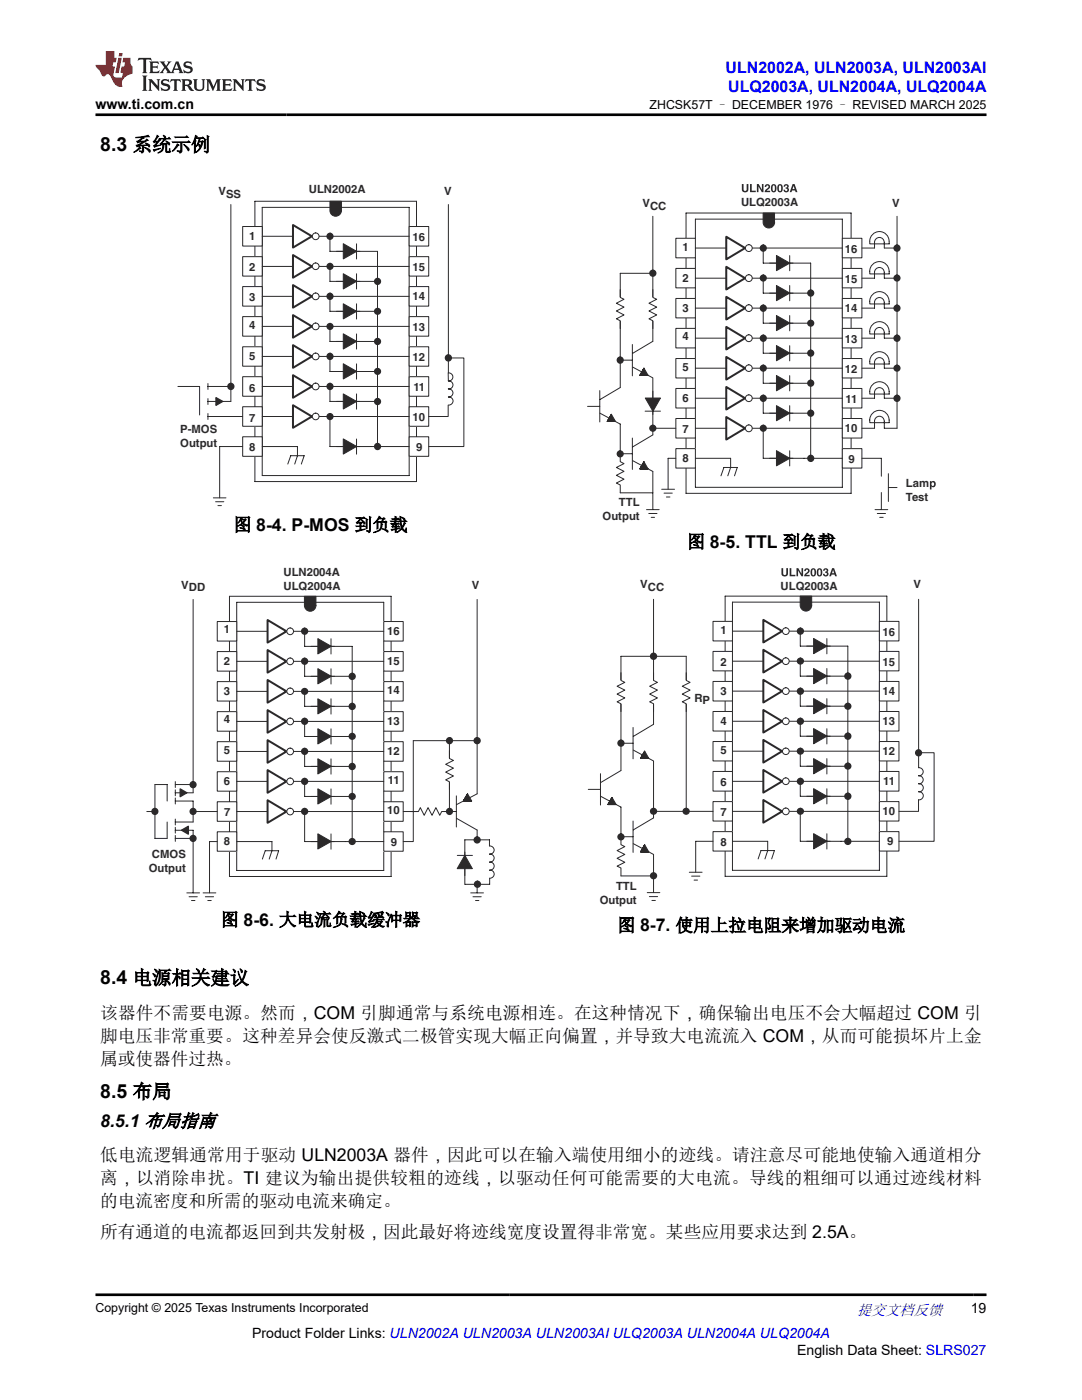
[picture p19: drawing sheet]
<svg xmlns="http://www.w3.org/2000/svg" width="216mm" height="279mm" viewBox="0 0 216 279" stroke-linecap="round" stroke-linejoin="round" font-family="sans-serif">
<defs><g id="words">
<g font-size="3.9">
<text x="20" y="30.2">8.3 系统示例</text>
<text x="20" y="196.5">8.4 电源相关建议</text>
<text x="20" y="219.1">8.5 布局</text>
</g>
<g font-size="3.5">
<text x="46.6" y="105.9">图 8-4. P-MOS 到负载</text>
<text x="137.1" y="109.3">图 8-5. TTL 到负载</text>
<text x="44.1" y="184.8">图 8-6. 大电流负载缓冲器</text>
<text x="123.2" y="185.9">图 8-7. 使用上拉电阻来增加驱动电流</text>
<text x="20" y="203.3">该器件不需要电源。然而，COM 引脚通常与系统电源相连。在这种情况下，确保输出电压不会大幅超过 COM 引</text>
<text x="20" y="207.9">脚电压非常重要。这种差异会使反激式二极管实现大幅正向偏置，并导致大电流流入 COM，从而可能损坏片上金</text>
<text x="20" y="212.5">属或使器件过热。</text>
<text x="20" y="224.9">8.5.1 布局指南</text>
<text x="20" y="231.6">低电流逻辑通常用于驱动 ULN2003A 器件，因此可以在输入端使用细小的迹线。请注意尽可能地使输入通道相分</text>
<text x="20" y="236.2">离，以消除串扰。TI 建议为输出提供较粗的迹线，以驱动任何可能需要的大电流。导线的粗细可以通过迹线材料</text>
<text x="20" y="240.8">的电流密度和所需的驱动电流来确定。</text>
<text x="20" y="247.1">所有通道的电流都返回到共发射极，因此最好将迹线宽度设置得非常宽。某些应用要求达到 2.5A。</text>
</g>
<g font-size="3.2" fill="#00f">
<text x="144.8" y="14.5">ULN2002A, ULN2003A, ULN2003AI</text>
<text x="145.3" y="18.3">ULQ2003A, ULN2004A, ULQ2004A</text>
</g>
<text font-size="3" fill="#00f" x="171" y="262.4">提交文档反馈</text>
<g font-size="2.8">
<text x="19" y="21.7">www.ti.com.cn</text>
<text x="193.7" y="262.1">19</text>
<text x="50.3" y="266.9">Product Folder Links: ULN2002A ULN2003A ULN2003AI ULQ2003A ULN2004A ULQ2004A</text>
<text x="159" y="270.3">English Data Sheet: SLRS027</text>
</g>
<g font-size="2.5">
<text x="129.6" y="21.8">ZHCSK57T – DECEMBER 1976 – REVISED MARCH 2025</text>
<text x="19" y="261.8">Copyright © 2025 Texas Instruments Incorporated</text>
</g>
<g font-size="2.3" fill="#2b292a">
<text x="43.6" y="39">VSS</text>
<text x="61.6" y="38.5">ULN2002A</text>
<text x="88.6" y="39">V</text>
<text x="128.2" y="41.4">VCC</text>
<text x="147.9" y="41.2">ULQ2003A</text>
<text x="178" y="41.4">V</text>
<text x="49.7" y="47.8">1</text>
<text x="82.3" y="48.2">16</text>
<text x="136.2" y="50.1">1</text>
<text x="168.6" y="50.5">16</text>
<text x="49.7" y="54.1">2</text>
<text x="82.3" y="59.9">14</text>
<text x="82.3" y="54.1">15</text>
<text x="136.2" y="56.3">2</text>
<text x="168.6" y="56.5">15</text>
<text x="49.7" y="60.2">3</text>
<text x="49.7" y="65.7">4</text>
<text x="136.2" y="62.3">3</text>
<text x="168.6" y="62.3">14</text>
<text x="49.7" y="71.8">5</text>
<text x="82.3" y="66.1">13</text>
<text x="136.2" y="67.9">4</text>
<text x="168.6" y="68.4">13</text>
<text x="82.3" y="72">12</text>
<text x="82.5" y="78">11</text>
<text x="136.2" y="74">5</text>
<text x="168.6" y="74.4">12</text>
<text x="49.7" y="78.2">6</text>
<text x="82.3" y="84">10</text>
<text x="136.2" y="80.3">6</text>
<text x="168.7" y="80.4">11</text>
<text x="36" y="86.4">P-MOS</text>
<text x="36" y="89.3">Output</text>
<text x="49.7" y="84.2">7</text>
<text x="83" y="90">9</text>
<text x="136.2" y="86.3">7</text>
<text x="168.6" y="86.3">10</text>
<text x="49.7" y="90.1">8</text>
<text x="136.2" y="92.2">8</text>
<text x="169.3" y="92.3">9</text>
<text x="123.5" y="101">TTL</text>
<text x="180.8" y="97.2">Lam</text>
<text x="180.8" y="100">Test</text>
<text x="120.2" y="103.8">Output</text>
<text x="36.2" y="117.5">VDD</text>
<text x="56.6" y="114.9">ULN2004A</text>
<text x="56.6" y="117.7">ULQ2004A</text>
<text x="94.1" y="117.5">V</text>
<text x="127.8" y="117.4">V</text>
<text x="129.3" y="118">CC</text>
<text x="155.8" y="117.8">ULQ2003A</text>
<text x="182.3" y="117.4">V</text>
<text x="44.7" y="126.4">1</text>
<text x="77.3" y="126.8">16</text>
<text x="143.8" y="126.6">1</text>
<text x="176.1" y="126.9">16</text>
<text x="44.7" y="132.7">2</text>
<text x="77.3" y="132.7">15</text>
<text x="143.8" y="132.9">2</text>
<text x="176.1" y="132.9">15</text>
<text x="44.7" y="138.7">3</text>
<text x="77.3" y="138.5">14</text>
<text x="138.6" y="140">R</text>
<text x="140.2" y="140.6">P</text>
<text x="143.8" y="138.7">3</text>
<text x="176.1" y="138.7">14</text>
<text x="44.7" y="144.3">4</text>
<text x="77.3" y="144.6">13</text>
<text x="143.8" y="144.7">4</text>
<text x="176.1" y="144.8">13</text>
<text x="44.7" y="150.4">5</text>
<text x="77.3" y="150.6">12</text>
<text x="143.8" y="150.6">5</text>
<text x="176.1" y="150.8">12</text>
<text x="44.7" y="156.7">6</text>
<text x="77.4" y="156.6">11</text>
<text x="143.8" y="156.9">6</text>
<text x="176.2" y="156.7">11</text>
<text x="44.8" y="162.9">7</text>
<text x="77.3" y="162.5">10</text>
<text x="143.8" y="162.8">7</text>
<text x="176.1" y="162.7">10</text>
<text x="30.3" y="171.3">CMOS</text>
<text x="44.7" y="168.7">8</text>
<text x="78" y="168.7">9</text>
<text x="143.8" y="168.8">8</text>
<text x="177" y="168.7">9</text>
<text x="29.7" y="174.1">Output</text>
<text x="122.9" y="177.6">TTL</text>
<text x="119.7" y="180.4">Output</text>
</g>
</g></defs>
<path d="M89.5 40.8v33.6" fill="none" stroke="#2b292a" stroke-width=".2"/>
<path d="M68.5 48.6l2.7 1.6-2.7 1.5z" fill="#2b292a"/>
<path d="M50.9 40.2h32.2v55.9h-32.2zM52.3 41.4h29.3v53.5h-29.3zM67.1 50.2h4.7M68.5 48.6l2.7 1.6-2.7 1.5zM71.1 48.7v3zM89.4 74.4a.82 .82 0 0 1 1 .8 .82 .82 0 0 1-.9 .9zM89.4 77.6a.82 .82 0 0 1 1 .8 .82 .82 0 0 1-.9 .8M89.4 76a.82 .82 0 0 1 1 .8 .82 .82 0 0 1-.9 .8M89.5 79.2a.82 .82 0 0 1 .9 .8 .82 .82 0 0 1-.9 .8M42.6 99.4h2.5zM43 100.1h1.7M43.5 100.9h.7" fill="none" stroke="#2b292a" stroke-width=".2"/>
<path d="M81.6 45.2h3.9v3.9h-3.9z" fill-rule="evenodd" fill="#fff"/>
<path d="M81.6 45.2h3.9v3.9h-3.9z" fill="none" stroke="#2b292a" stroke-width=".2"/>
<path d="M81.6 51.2h3.9v3.9h-3.9z" fill-rule="evenodd" fill="#fff"/>
<path d="M81.6 51.2h3.9v3.9h-3.9z" fill="none" stroke="#2b292a" stroke-width=".2"/>
<path d="M81.6 57.2h3.9v3.9h-3.9z" fill-rule="evenodd" fill="#fff"/>
<path d="M81.6 57.2h3.9v3.9h-3.9z" fill="none" stroke="#2b292a" stroke-width=".2"/>
<path d="M81.6 63.2h3.9v3.9h-3.9z" fill-rule="evenodd" fill="#fff"/>
<path d="M81.6 63.2h3.9v3.9h-3.9z" fill="none" stroke="#2b292a" stroke-width=".2"/>
<path d="M81.6 69.2h3.9v3.9h-3.9z" fill-rule="evenodd" fill="#fff"/>
<path d="M81.6 69.2h3.9v3.9h-3.9z" fill="none" stroke="#2b292a" stroke-width=".2"/>
<path d="M81.6 75.2h3.9v3.9h-3.9z" fill-rule="evenodd" fill="#fff"/>
<path d="M81.6 75.2h3.9v3.9h-3.9z" fill="none" stroke="#2b292a" stroke-width=".2"/>
<path d="M81.6 81.2h3.9v3.9h-3.9z" fill-rule="evenodd" fill="#fff"/>
<path d="M81.6 81.2h3.9v3.9h-3.9z" fill="none" stroke="#2b292a" stroke-width=".2"/>
<path d="M81.6 87.2h3.9v3.9h-3.9z" fill-rule="evenodd" fill="#fff"/>
<path d="M81.6 87.2h3.9v3.9h-3.9z" fill="none" stroke="#2b292a" stroke-width=".2"/>
<path d="M48.4 45.2h3.9v3.9h-3.9z" fill-rule="evenodd" fill="#fff"/>
<path d="M48.4 45.2h3.9v3.9h-3.9z" fill="none" stroke="#2b292a" stroke-width=".2"/>
<path d="M48.4 51.2h3.9v3.9h-3.9z" fill-rule="evenodd" fill="#fff"/>
<path d="M48.4 51.2h3.9v3.9h-3.9z" fill="none" stroke="#2b292a" stroke-width=".2"/>
<path d="M48.4 57.2h3.9v3.9h-3.9z" fill-rule="evenodd" fill="#fff"/>
<path d="M48.4 57.2h3.9v3.9h-3.9z" fill="none" stroke="#2b292a" stroke-width=".2"/>
<path d="M48.4 63.2h3.9v3.9h-3.9z" fill-rule="evenodd" fill="#fff"/>
<path d="M48.4 63.2h3.9v3.9h-3.9z" fill="none" stroke="#2b292a" stroke-width=".2"/>
<path d="M48.4 69.2h3.9v3.9h-3.9z" fill-rule="evenodd" fill="#fff"/>
<path d="M48.4 69.2h3.9v3.9h-3.9z" fill="none" stroke="#2b292a" stroke-width=".2"/>
<path d="M48.4 75.2h3.9v3.9h-3.9z" fill-rule="evenodd" fill="#fff"/>
<path d="M48.4 75.2h3.9v3.9h-3.9z" fill="none" stroke="#2b292a" stroke-width=".2"/>
<path d="M48.4 81.2h3.9v3.9h-3.9z" fill-rule="evenodd" fill="#fff"/>
<path d="M48.4 81.2h3.9v3.9h-3.9z" fill="none" stroke="#2b292a" stroke-width=".2"/>
<path d="M48.4 87.2h3.9v3.9h-3.9z" fill-rule="evenodd" fill="#fff"/>
<path d="M52.3 47.2h29.3M48.4 87.2h3.9v3.9h-3.9z" fill="none" stroke="#2b292a" stroke-width=".2"/>
<path d="M58.5 44.9l3.7 2.3-3.7 2.2z" fill="#fff"/>
<path d="M58.5 44.9l3.7 2.3-3.7 2.2z" fill="none" stroke="#2b292a" stroke-width=".4"/>
<circle cx="63" cy="47.2" r=".67" fill="#fff"/>
<g fill="none" stroke="#2b292a" stroke-width=".2">
<path d="M65.8 47.2v3h9.5v38.9"/>
<circle cx="63" cy="47.2" r=".67"/>
</g>
<path d="M68.5 54.6l2.7 1.5-2.7 1.6z" fill="#2b292a"/>
<path d="M52.3 53.2h29.3M67.1 56.2h4.7M68.5 54.6l2.7 1.5-2.7 1.6zM71.1 54.6v3.1z" fill="none" stroke="#2b292a" stroke-width=".2"/>
<path d="M58.5 50.9l3.7 2.3-3.7 2.2z" fill="#fff"/>
<path d="M58.5 50.9l3.7 2.3-3.7 2.2z" fill="none" stroke="#2b292a" stroke-width=".4"/>
<circle cx="63" cy="53.1" r=".66" fill="#fff"/>
<g fill="none" stroke="#2b292a" stroke-width=".2">
<path d="M65.8 53.2v3h9.5"/>
<circle cx="63" cy="53.1" r=".66"/>
</g>
<path d="M68.5 60.6l2.7 1.5-2.7 1.5z" fill="#2b292a"/>
<path d="M52.3 59.1h29.3M67.1 62.1h4.7M68.5 60.6l2.7 1.5-2.7 1.5zM71.1 60.6v3.1z" fill="none" stroke="#2b292a" stroke-width=".2"/>
<path d="M58.5 56.9l3.7 2.2-3.7 2.3z" fill="#fff"/>
<path d="M58.5 56.9l3.7 2.2-3.7 2.3z" fill="none" stroke="#2b292a" stroke-width=".4"/>
<circle cx="63" cy="59.1" r=".67" fill="#fff"/>
<g fill="none" stroke="#2b292a" stroke-width=".2">
<path d="M65.8 59.1v3h9.5"/>
<circle cx="63" cy="59.1" r=".67"/>
</g>
<path d="M68.5 66.6l2.7 1.5-2.7 1.6z" fill="#2b292a"/>
<path d="M52.3 65.1h29.3M67.1 68.1h4.7M68.5 66.6l2.7 1.5-2.7 1.6zM71.1 66.6v3.1z" fill="none" stroke="#2b292a" stroke-width=".2"/>
<path d="M58.5 62.9l3.7 2.2-3.7 2.3z" fill="#fff"/>
<path d="M58.5 62.9l3.7 2.2-3.7 2.3z" fill="none" stroke="#2b292a" stroke-width=".4"/>
<circle cx="63" cy="65.1" r=".67" fill="#fff"/>
<g fill="none" stroke="#2b292a" stroke-width=".2">
<path d="M65.8 65.1v3h9.5"/>
<circle cx="63" cy="65.1" r=".67"/>
</g>
<path d="M68.5 72.6l2.7 1.5-2.7 1.5z" fill="#2b292a"/>
<path d="M52.3 71.1h29.3M67.1 74.1h4.7M68.5 72.6l2.7 1.5-2.7 1.5zM71.1 72.6v3.1z" fill="none" stroke="#2b292a" stroke-width=".2"/>
<path d="M58.5 68.9l3.7 2.2-3.7 2.3z" fill="#fff"/>
<path d="M58.5 68.9l3.7 2.2-3.7 2.3z" fill="none" stroke="#2b292a" stroke-width=".4"/>
<circle cx="63" cy="71.1" r=".67" fill="#fff"/>
<g fill="none" stroke="#2b292a" stroke-width=".2">
<path d="M65.8 71.1v3h9.5"/>
<circle cx="63" cy="71.1" r=".67"/>
</g>
<path d="M68.5 78.6l2.7 1.5-2.7 1.5z" fill="#2b292a"/>
<path d="M52.3 77.1h29.3M68.5 78.6l2.7 1.5-2.7 1.5zM71.1 78.6v3.1zM67.1 80.1h4.7" fill="none" stroke="#2b292a" stroke-width=".2"/>
<path d="M58.5 74.9l3.7 2.2-3.7 2.3z" fill="#fff"/>
<path d="M58.5 74.9l3.7 2.2-3.7 2.3z" fill="none" stroke="#2b292a" stroke-width=".4"/>
<circle cx="63" cy="77.1" r=".67" fill="#fff"/>
<g fill="none" stroke="#2b292a" stroke-width=".2">
<path d="M65.8 77.1v3h9.5"/>
<circle cx="63" cy="77.1" r=".67"/>
</g>
<path d="M68.5 87.6l2.7 1.5-2.7 1.5z" fill="#2b292a"/>
<path d="M52.3 83.1h29.3M67.1 89.1h4.7M68.5 87.6l2.7 1.5-2.7 1.5zM71.1 87.6v3z" fill="none" stroke="#2b292a" stroke-width=".2"/>
<path d="M58.5 80.9l3.7 2.2-3.7 2.3z" fill="#fff"/>
<path d="M58.5 80.9l3.7 2.2-3.7 2.3z" fill="none" stroke="#2b292a" stroke-width=".4"/>
<circle cx="63" cy="83.1" r=".66" fill="#fff"/>
<g fill="none" stroke="#2b292a" stroke-width=".2">
<path d="M52.3 89.1h7.1v1.8M57.4 92.6l.6-1.7h2.7l-.6 1.7M59.4 90.9l-.6 1.7zM65.8 83.1v6h15.8"/>
<circle cx="63" cy="83.1" r=".66"/>
</g>
<path d="M65.8 40.2h2.3v1.8a1.15 1.15 0 0 1-1.1 1.2 1.15 1.15 0 0 1-1.2-1.2z" fill-rule="evenodd" fill="#2b292a"/>
<path d="M46.1 40.8v39.3M65.8 40.2h2.3v1.8a1.15 1.15 0 0 1-1.1 1.2 1.15 1.15 0 0 1-1.2-1.2zM41.5 83.1h6.9M48.4 89.1h-4.6v10.3" fill="none" stroke="#2b292a" stroke-width=".2"/>
<path d="M43.1 79.4l1.3 .7-1.3 .8z" fill-rule="evenodd" fill="#2b292a"/>
<path d="M43.1 79.4l1.3 .7-1.3 .8z" fill="none" stroke="#2b292a" stroke-width=".27"/>
<path d="M35.5 77.1h4.3v5.7M41.5 77.1h4.6M41.5 76.5v1.2M41.5 79.5v1.2M89.5 71.4h3.1v17.7h-7.1M41.5 80.1h4.6M41.5 82.5v1.2M89.4 80.8v2.3h-3.9" fill="none" stroke="#2b292a" stroke-width=".2"/>
<circle cx="89.5" cy="71.4" r=".6" fill="#2b292a"/>
<circle cx="89.5" cy="71.4" r=".6" fill="none" stroke="#2b292a" stroke-width=".27"/>
<circle cx="75.3" cy="89.1" r=".59" fill="#2b292a"/>
<circle cx="75.3" cy="89.1" r=".59" fill="none" stroke="#2b292a" stroke-width=".27"/>
<circle cx="75.3" cy="80.1" r=".58" fill="#2b292a"/>
<circle cx="75.3" cy="80.1" r=".58" fill="none" stroke="#2b292a" stroke-width=".27"/>
<circle cx="75.3" cy="74.1" r=".57" fill="#2b292a"/>
<circle cx="75.3" cy="74.1" r=".58" fill="none" stroke="#2b292a" stroke-width=".27"/>
<circle cx="75.3" cy="68.1" r=".58" fill="#2b292a"/>
<circle cx="75.3" cy="68.1" r=".58" fill="none" stroke="#2b292a" stroke-width=".27"/>
<circle cx="75.3" cy="62.1" r=".57" fill="#2b292a"/>
<circle cx="75.3" cy="62.1" r=".58" fill="none" stroke="#2b292a" stroke-width=".27"/>
<circle cx="75.3" cy="56.2" r=".58" fill="#2b292a"/>
<circle cx="75.3" cy="56.2" r=".58" fill="none" stroke="#2b292a" stroke-width=".27"/>
<circle cx="65.9" cy="47.2" r=".58" fill="#2b292a"/>
<circle cx="65.8" cy="47.1" r=".58" fill="none" stroke="#2b292a" stroke-width=".27"/>
<circle cx="65.8" cy="53.2" r=".58" fill="#2b292a"/>
<circle cx="65.8" cy="53.2" r=".58" fill="none" stroke="#2b292a" stroke-width=".27"/>
<circle cx="65.9" cy="59.1" r=".59" fill="#2b292a"/>
<circle cx="65.9" cy="59.1" r=".59" fill="none" stroke="#2b292a" stroke-width=".27"/>
<circle cx="65.8" cy="65.1" r=".58" fill="#2b292a"/>
<circle cx="65.8" cy="65.1" r=".58" fill="none" stroke="#2b292a" stroke-width=".27"/>
<circle cx="65.9" cy="71.1" r=".59" fill="#2b292a"/>
<circle cx="65.9" cy="71.1" r=".59" fill="none" stroke="#2b292a" stroke-width=".27"/>
<circle cx="65.9" cy="77.1" r=".59" fill="#2b292a"/>
<circle cx="65.9" cy="77.1" r=".59" fill="none" stroke="#2b292a" stroke-width=".27"/>
<circle cx="65.8" cy="83.1" r=".58" fill="#2b292a"/>
<circle cx="65.8" cy="83.1" r=".58" fill="none" stroke="#2b292a" stroke-width=".27"/>
<circle cx="46.1" cy="77.1" r=".6" fill="#2b292a"/>
<circle cx="46.1" cy="77.1" r=".6" fill="none" stroke="#2b292a" stroke-width=".27"/>
<path d="M123 92.1h1.6v4.7h-1.6z" fill-rule="evenodd" fill="#fff"/>
<path d="M179 43.2v42.3M123.8 90.6v1.5l.7 .4-1.5 .8 1.5 .8-1.5 .8 1.5 .7-1.5 .8 .8 .4v1.6" fill="none" stroke="#2b292a" stroke-width=".2"/>
<g fill="#2b292a">
<path d="M154.9 51l2.7 1.5-2.7 1.5z"/>
<path d="M148 36.7h.4v1.1l.3 .3 .3-.1v-1.3h.3v1.1a.66 .66 0 0 1-.6 .6 .66 .66 0 0 1-.7-.6z" fill-rule="evenodd"/>
<path d="M149.7 36.7h.3v1.4h.8v.2h-1.1z" fill-rule="evenodd"/>
<path d="M151 36.7h.4l.6 1.2v-1.2h.3v1.6h-.3l-.7-1.1v1.1h-.3z" fill-rule="evenodd"/>
<path d="M152.8 36.8a.58 .58 0 0 1 .9 .3 .58 .58 0 0 1-.5 .8l-.2 .2h.7v.2h-1.1l.1-.4 .7-.7-.3-.2-.2 .3h-.3z" fill-rule="evenodd"/>
<path d="M154 36.9l-.1 .3a.86 .86 0 0 0 .5 1.2 .89 .89 0 0 0 .5-.8 .89 .89 0 0 0-.5-.9zM154.2 37.1l.2-.1a.82 .82 0 0 1 0 1.1 .76 .76 0 0 1-.2-1z" fill-rule="evenodd"/>
<path d="M155.2 36.9l-.1 .3a.86 .86 0 0 0 .5 1.2 .89 .89 0 0 0 .6-.8 .89 .89 0 0 0-.6-.9zM155.5 37.1l.1-.1a.82 .82 0 0 1 0 1.1 .76 .76 0 0 1-.1-1z" fill-rule="evenodd"/>
<path d="M156.6 36.8l.3-.1 .4 .2v.6a.48 .48 0 0 1-.1 .8l-.5 .1-.3-.2-.1-.3h.3l.3 .2 .2-.2-.3-.3v-.2h.2v-.3l-.1-.1-.2 .3h-.3z" fill-rule="evenodd"/>
<path d="M158.2 36.7l-.6 1.6h.3l.1-.3h.6l.2 .3h.3l-.6-1.6zM158.3 37.1l.3 .6h-.5z" fill-rule="evenodd"/>
</g>
<path d="M136.9 42.5h32.9v56h-32.9zM138.8 43.7h29.3v53.6h-29.3zM153.6 52.5h4.6M154.9 51l2.7 1.5-2.7 1.5zM157.6 51v3zM132 97.6h2.6zM132.5 98.4h1.6M133 99.2h.7" fill="none" stroke="#2b292a" stroke-width=".2"/>
<path d="M168.1 47.6h3.9v3.9h-3.9z" fill-rule="evenodd" fill="#fff"/>
<path d="M168.1 47.6h3.9v3.9h-3.9z" fill="none" stroke="#2b292a" stroke-width=".2"/>
<path d="M168.1 53.6h3.9v3.8h-3.9z" fill-rule="evenodd" fill="#fff"/>
<path d="M168.1 53.6h3.9v3.8h-3.9z" fill="none" stroke="#2b292a" stroke-width=".2"/>
<path d="M168.1 59.6h3.9v3.8h-3.9z" fill-rule="evenodd" fill="#fff"/>
<path d="M168.1 59.6h3.9v3.8h-3.9z" fill="none" stroke="#2b292a" stroke-width=".2"/>
<path d="M168.1 65.5h3.9v3.9h-3.9z" fill-rule="evenodd" fill="#fff"/>
<path d="M168.1 65.5h3.9v3.9h-3.9z" fill="none" stroke="#2b292a" stroke-width=".2"/>
<path d="M168.1 71.6h3.9v3.8h-3.9z" fill-rule="evenodd" fill="#fff"/>
<path d="M168.1 71.6h3.9v3.8h-3.9z" fill="none" stroke="#2b292a" stroke-width=".2"/>
<path d="M168.1 77.5h3.9v3.9h-3.9z" fill-rule="evenodd" fill="#fff"/>
<path d="M168.1 77.5h3.9v3.9h-3.9z" fill="none" stroke="#2b292a" stroke-width=".2"/>
<path d="M168.1 83.5h3.9v3.9h-3.9z" fill-rule="evenodd" fill="#fff"/>
<path d="M168.1 83.5h3.9v3.9h-3.9z" fill="none" stroke="#2b292a" stroke-width=".2"/>
<path d="M168.1 89.5h3.9v3.9h-3.9z" fill-rule="evenodd" fill="#fff"/>
<path d="M168.1 89.5h3.9v3.9h-3.9z" fill="none" stroke="#2b292a" stroke-width=".2"/>
<path d="M134.9 47.6h3.9v3.9h-3.9z" fill-rule="evenodd" fill="#fff"/>
<path d="M134.9 47.6h3.9v3.9h-3.9z" fill="none" stroke="#2b292a" stroke-width=".2"/>
<path d="M134.9 53.6h3.9v3.8h-3.9z" fill-rule="evenodd" fill="#fff"/>
<path d="M134.9 53.6h3.9v3.8h-3.9z" fill="none" stroke="#2b292a" stroke-width=".2"/>
<path d="M134.9 59.6h3.9v3.8h-3.9z" fill-rule="evenodd" fill="#fff"/>
<path d="M134.9 59.6h3.9v3.8h-3.9z" fill="none" stroke="#2b292a" stroke-width=".2"/>
<path d="M134.9 65.5h3.9v3.9h-3.9z" fill-rule="evenodd" fill="#fff"/>
<path d="M134.9 65.5h3.9v3.9h-3.9z" fill="none" stroke="#2b292a" stroke-width=".2"/>
<path d="M134.9 71.6h3.9v3.8h-3.9z" fill-rule="evenodd" fill="#fff"/>
<path d="M134.9 71.6h3.9v3.8h-3.9z" fill="none" stroke="#2b292a" stroke-width=".2"/>
<path d="M134.9 77.5h3.9v3.9h-3.9z" fill-rule="evenodd" fill="#fff"/>
<path d="M134.9 77.5h3.9v3.9h-3.9z" fill="none" stroke="#2b292a" stroke-width=".2"/>
<path d="M134.9 83.5h3.9v3.9h-3.9z" fill-rule="evenodd" fill="#fff"/>
<path d="M134.9 83.5h3.9v3.9h-3.9z" fill="none" stroke="#2b292a" stroke-width=".2"/>
<path d="M134.9 89.5h3.9v3.9h-3.9z" fill-rule="evenodd" fill="#fff"/>
<path d="M138.8 49.5h29.3M134.9 89.5h3.9v3.9h-3.9z" fill="none" stroke="#2b292a" stroke-width=".2"/>
<path d="M144.9 47.2l3.8 2.3-3.8 2.3z" fill="#fff"/>
<path d="M144.9 47.2l3.8 2.3-3.8 2.3z" fill="none" stroke="#2b292a" stroke-width=".4"/>
<circle cx="149.4" cy="49.5" r=".68" fill="#fff"/>
<g fill="none" stroke="#2b292a" stroke-width=".2">
<path d="M152.3 49.5v3h9.5v39"/>
<circle cx="149.4" cy="49.5" r=".68"/>
</g>
<path d="M154.9 57l2.7 1.5-2.7 1.5z" fill="#2b292a"/>
<path d="M138.8 55.5h29.3M153.6 58.5h4.6M154.9 57l2.7 1.5-2.7 1.5zM157.6 57v3z" fill="none" stroke="#2b292a" stroke-width=".2"/>
<path d="M144.9 53.2l3.8 2.3-3.8 2.3z" fill="#fff"/>
<path d="M144.9 53.2l3.8 2.3-3.8 2.3z" fill="none" stroke="#2b292a" stroke-width=".4"/>
<circle cx="149.4" cy="55.5" r=".68" fill="#fff"/>
<g fill="none" stroke="#2b292a" stroke-width=".2">
<path d="M152.3 55.5v3h9.5"/>
<circle cx="149.4" cy="55.5" r=".68"/>
</g>
<path d="M154.9 63l2.7 1.5-2.7 1.5z" fill="#2b292a"/>
<path d="M138.8 61.5h29.3M153.6 64.5h4.6M154.9 63l2.7 1.5-2.7 1.5zM157.6 63v3z" fill="none" stroke="#2b292a" stroke-width=".2"/>
<path d="M144.9 59.2l3.8 2.3-3.8 2.3z" fill="#fff"/>
<path d="M144.9 59.2l3.8 2.3-3.8 2.3z" fill="none" stroke="#2b292a" stroke-width=".4"/>
<circle cx="149.4" cy="61.5" r=".67" fill="#fff"/>
<g fill="none" stroke="#2b292a" stroke-width=".2">
<path d="M152.3 61.5v3h9.5"/>
<circle cx="149.4" cy="61.5" r=".67"/>
</g>
<path d="M154.9 69l2.7 1.5-2.7 1.5z" fill="#2b292a"/>
<path d="M138.8 67.5h29.3M153.6 70.5h4.6M154.9 69l2.7 1.5-2.7 1.5zM157.6 69v3z" fill="none" stroke="#2b292a" stroke-width=".2"/>
<path d="M144.9 65.2l3.8 2.3-3.8 2.2z" fill="#fff"/>
<path d="M144.9 65.2l3.8 2.3-3.8 2.2z" fill="none" stroke="#2b292a" stroke-width=".4"/>
<circle cx="149.4" cy="67.5" r=".68" fill="#fff"/>
<g fill="none" stroke="#2b292a" stroke-width=".2">
<path d="M152.3 67.5v3h9.5"/>
<circle cx="149.4" cy="67.5" r=".68"/>
</g>
<path d="M154.9 74.9l2.7 1.6-2.7 1.5z" fill="#2b292a"/>
<path d="M138.8 73.5h29.3M153.6 76.5h4.6M154.9 74.9l2.7 1.6-2.7 1.5zM157.6 75v3z" fill="none" stroke="#2b292a" stroke-width=".2"/>
<path d="M144.9 71.2l3.8 2.3-3.8 2.3z" fill="#fff"/>
<path d="M144.9 71.2l3.8 2.3-3.8 2.3z" fill="none" stroke="#2b292a" stroke-width=".4"/>
<circle cx="149.4" cy="73.5" r=".67" fill="#fff"/>
<g fill="none" stroke="#2b292a" stroke-width=".2">
<path d="M152.3 73.5v3h9.5"/>
<circle cx="149.4" cy="73.5" r=".67"/>
</g>
<path d="M154.9 81l2.7 1.5-2.7 1.5z" fill="#2b292a"/>
<path d="M138.8 79.5h29.3M153.6 82.5h4.6M154.9 81l2.7 1.5-2.7 1.5zM157.6 81v3z" fill="none" stroke="#2b292a" stroke-width=".2"/>
<path d="M144.9 77.2l3.8 2.3-3.8 2.2z" fill="#fff"/>
<path d="M144.9 77.2l3.8 2.3-3.8 2.2z" fill="none" stroke="#2b292a" stroke-width=".4"/>
<circle cx="149.4" cy="79.5" r=".67" fill="#fff"/>
<g fill="none" stroke="#2b292a" stroke-width=".2">
<path d="M152.3 79.5v3h9.5"/>
<circle cx="149.4" cy="79.5" r=".67"/>
</g>
<path d="M154.9 89.9l2.7 1.6-2.7 1.5z" fill="#2b292a"/>
<path d="M138.8 85.5h29.3M153.6 91.5h4.6M154.9 89.9l2.7 1.6-2.7 1.5zM157.6 90v3z" fill="none" stroke="#2b292a" stroke-width=".2"/>
<path d="M144.9 83.2l3.8 2.3-3.8 2.2z" fill="#fff"/>
<path d="M144.9 83.2l3.8 2.3-3.8 2.2z" fill="none" stroke="#2b292a" stroke-width=".4"/>
<circle cx="149.4" cy="85.5" r=".68" fill="#fff"/>
<g fill="none" stroke="#2b292a" stroke-width=".2">
<path d="M138.8 91.5h7v1.8M143.9 95l.5-1.7h2.7l-.5 1.7M145.8 93.3l-.6 1.7zM152.3 85.5v6h15.8"/>
<circle cx="149.4" cy="85.5" r=".68"/>
</g>
<path d="M152.3 42.5h2.2v1.9a1.14 1.14 0 0 1-1.1 1.1 1.14 1.14 0 0 1-1.1-1.1z" fill-rule="evenodd" fill="#2b292a"/>
<path d="M130.3 43.2v24.9M154.5 44.4v-1.9h-2.2v1.9a1.15 1.15 0 0 0 1.1 1.1 1.15 1.15 0 0 0 1.2-1.1M130.3 85.5h4.6M134.9 91.5h-1.6v6.1M172 85.5h2.5" fill="none" stroke="#2b292a" stroke-width=".2"/>
<circle cx="161.8" cy="91.5" r=".59" fill="#2b292a"/>
<circle cx="161.8" cy="91.5" r=".59" fill="none" stroke="#2b292a" stroke-width=".27"/>
<circle cx="161.8" cy="82.5" r=".58" fill="#2b292a"/>
<circle cx="161.8" cy="82.5" r=".58" fill="none" stroke="#2b292a" stroke-width=".27"/>
<circle cx="161.8" cy="76.5" r=".58" fill="#2b292a"/>
<circle cx="161.8" cy="76.5" r=".58" fill="none" stroke="#2b292a" stroke-width=".27"/>
<circle cx="161.8" cy="70.5" r=".58" fill="#2b292a"/>
<circle cx="161.8" cy="70.5" r=".58" fill="none" stroke="#2b292a" stroke-width=".27"/>
<circle cx="161.8" cy="64.5" r=".57" fill="#2b292a"/>
<circle cx="161.8" cy="64.5" r=".57" fill="none" stroke="#2b292a" stroke-width=".27"/>
<circle cx="161.8" cy="58.5" r=".58" fill="#2b292a"/>
<circle cx="161.8" cy="58.5" r=".58" fill="none" stroke="#2b292a" stroke-width=".27"/>
<circle cx="152.3" cy="49.5" r=".59" fill="#2b292a"/>
<circle cx="152.3" cy="49.5" r=".59" fill="none" stroke="#2b292a" stroke-width=".27"/>
<circle cx="152.3" cy="55.5" r=".58" fill="#2b292a"/>
<circle cx="152.3" cy="55.5" r=".58" fill="none" stroke="#2b292a" stroke-width=".27"/>
<circle cx="152.3" cy="61.5" r=".59" fill="#2b292a"/>
<circle cx="152.3" cy="61.5" r=".59" fill="none" stroke="#2b292a" stroke-width=".27"/>
<circle cx="152.3" cy="67.5" r=".59" fill="#2b292a"/>
<circle cx="152.3" cy="67.5" r=".59" fill="none" stroke="#2b292a" stroke-width=".27"/>
<circle cx="152.3" cy="73.5" r=".58" fill="#2b292a"/>
<circle cx="152.3" cy="73.5" r=".58" fill="none" stroke="#2b292a" stroke-width=".27"/>
<circle cx="152.3" cy="79.5" r=".59" fill="#2b292a"/>
<circle cx="152.3" cy="79.5" r=".59" fill="none" stroke="#2b292a" stroke-width=".27"/>
<circle cx="152.3" cy="85.5" r=".58" fill="#2b292a"/>
<circle cx="152.3" cy="85.5" r=".58" fill="none" stroke="#2b292a" stroke-width=".27"/>
<path d="M123.8 90.6h2.4M126.2 87.4v6.3M130.3 86.8l-4.1 2.4M172 91.5h3.9v3.5M175.9 98.3v3.4M177.3 94.5v5.6M177.3 97.3h1.7M174.6 101.7h2.5zM175.1 102.5h1.6M175.5 103.3h.7" fill="none" stroke="#2b292a" stroke-width=".2"/>
<path d="M128.5 92.2l-.8 1.4h1.6h-1.6l.8-1.4 .8 1.4h-1.6z" fill-rule="evenodd" fill="#2b292a"/>
<path d="M126.2 91.9l4.1 2.2M128.5 92.2l-.8 1.4h1.6h-1.6l.8-1.4 .8 1.4h-1.6z" fill="none" stroke="#2b292a" stroke-width=".2"/>
<path d="M128.8 79.4h3l-1.5 2.7z" fill="#2b292a"/>
<path d="M128.8 79.4h3l-1.5 2.7zM130.3 78.1v4.6M128.7 82.1h3.1" fill="none" stroke="#2b292a" stroke-width=".2"/>
<circle cx="130.3" cy="85.5" r=".58" fill="#2b292a"/>
<circle cx="130.3" cy="85.5" r=".58" fill="none" stroke="#2b292a" stroke-width=".27"/>
<path d="M123.8 71.9h2.4M126.2 68.7v6.3M130.3 68.1l-4.1 2.4" fill="none" stroke="#2b292a" stroke-width=".2"/>
<path d="M128.5 73.5l-.8 1.4h1.6h-1.6l.8-1.4 .8 1.4h-1.6z" fill-rule="evenodd" fill="#2b292a"/>
<path d="M119.7 78v6.2M123.8 77.3l-4.1 2.4M126.2 73.3l4.1 2.1v11.4M128.5 73.5l-.8 1.4h1.6h-1.6l.8-1.4 .8 1.4h-1.6zM117.2 81.1h2.5" fill="none" stroke="#2b292a" stroke-width=".2"/>
<path d="M122 82.7l-.8 1.4h1.6h-1.6l.8-1.4 .8 1.4h-1.6z" fill-rule="evenodd" fill="#2b292a"/>
<path d="M130.3 54.5h-6.5v22.8M119.7 82.5l4.1 2.1v6M122 82.7l-.8 1.4h1.6h-1.6l.8-1.4 .8 1.4h-1.6zM123.8 98.4h6.5M130.3 94.1v7.6M129 101.7h2.5zM129.5 102.5h1.6M129.9 103.3h.7" fill="none" stroke="#2b292a" stroke-width=".2"/>
<path d="M123 59.3h1.6v4.7h-1.6z" fill-rule="evenodd" fill="#fff"/>
<path d="M123.8 57.8v1.6l.7 .3-1.5 .8 1.5 .8-1.5 .8 1.5 .8-1.5 .7 .8 .4v1.6" fill="none" stroke="#2b292a" stroke-width=".2"/>
<path d="M129.5 59.3h1.6v4.7h-1.6z" fill-rule="evenodd" fill="#fff"/>
<g fill="none" stroke="#2b292a" stroke-width=".2">
<path d="M130.3 57.8v1.6l.7 .3-1.5 .8 1.5 .8-1.5 .8 1.5 .8-1.5 .7 .8 .4v1.6M172 55.5h2.5v-1.2a.97 .97 0 0 1 1-.9 .97 .97 0 0 1 .9 .9l.1 1.2h2.5M172 49.5h2.5v-1.1a.97 .97 0 0 1 1-1 .97 .97 0 0 1 .9 1l.1 1.1h2.5M177.4 54.1a1.96 1.96 0 0 0-2.2-1.9 1.96 1.96 0 0 0-1.7 2.5h3.9v-.6M177.4 48.1a1.96 1.96 0 0 0-2.2-1.9 1.96 1.96 0 0 0-1.7 2.5h3.9v-.6M172 79.5h2.5v-1.2a.97 .97 0 0 1 1-.9 .97 .97 0 0 1 .9 .9l.1 1.2h2.5M172 73.5h2.5v-1.2a.97 .97 0 0 1 1-.9 .97 .97 0 0 1 .9 .9l.1 1.2h2.5M172 67.5h2.5v-1.2a.97 .97 0 0 1 1-.9 .97 .97 0 0 1 .9 .9l.1 1.2h2.5M172 61.5h2.5v-1.2a.97 .97 0 0 1 1-.9 .97 .97 0 0 1 .9 .9l.1 1.2h2.5M177.4 78.1a1.96 1.96 0 0 0-2.2-1.9 1.96 1.96 0 0 0-1.7 2.4h3.9v-.5M177.4 72.1a1.96 1.96 0 0 0-2.2-1.9 1.96 1.96 0 0 0-1.7 2.4h3.9v-.5M177.4 66.1a1.96 1.96 0 0 0-2.2-1.9 1.96 1.96 0 0 0-1.7 2.5h3.9v-.6"/>
<path d="M177.4 60.1a1.96 1.96 0 0 0-2.2-1.9 1.96 1.96 0 0 0-1.7 2.5h3.9v-.6M174.5 85.5v-1.5a.97 .97 0 0 1 1-.9 .97 .97 0 0 1 .9 .9l.1 1.5h2.5M177.4 83.8a1.96 1.96 0 0 0-2.2-1.9 1.96 1.96 0 0 0-1.7 2.5h3.9v-.6"/>
</g>
<g fill="#2b292a">
<path d="M186 96.3a.3 .3 0 0 1 .4 .3 .3 .3 0 0 1-.5 .2zM185.6 96v1.7h.3v-.6a.49 .49 0 0 0 .6 .1 .49 .49 0 0 0 .2-.6l-.2-.5-.5-.1-.1 .2v-.2z" fill-rule="evenodd"/>
<circle cx="123.8" cy="90.6" r=".58"/>
</g>
<circle cx="123.8" cy="90.6" r=".58" fill="none" stroke="#2b292a" stroke-width=".27"/>
<circle cx="123.7" cy="71.9" r=".59" fill="#2b292a"/>
<circle cx="123.7" cy="71.9" r=".59" fill="none" stroke="#2b292a" stroke-width=".27"/>
<circle cx="130.3" cy="54.5" r=".59" fill="#2b292a"/>
<circle cx="130.3" cy="54.5" r=".59" fill="none" stroke="#2b292a" stroke-width=".27"/>
<circle cx="179" cy="79.5" r=".59" fill="#2b292a"/>
<circle cx="179" cy="79.5" r=".59" fill="none" stroke="#2b292a" stroke-width=".27"/>
<circle cx="179" cy="73.5" r=".58" fill="#2b292a"/>
<circle cx="179" cy="73.5" r=".58" fill="none" stroke="#2b292a" stroke-width=".27"/>
<circle cx="179" cy="67.5" r=".59" fill="#2b292a"/>
<circle cx="179" cy="67.5" r=".59" fill="none" stroke="#2b292a" stroke-width=".27"/>
<circle cx="179" cy="61.5" r=".59" fill="#2b292a"/>
<circle cx="179" cy="61.5" r=".59" fill="none" stroke="#2b292a" stroke-width=".27"/>
<circle cx="179" cy="55.5" r=".58" fill="#2b292a"/>
<circle cx="179" cy="55.5" r=".58" fill="none" stroke="#2b292a" stroke-width=".27"/>
<circle cx="179" cy="49.5" r=".59" fill="#2b292a"/>
<circle cx="179" cy="49.5" r=".59" fill="none" stroke="#2b292a" stroke-width=".27"/>
<path d="M95.2 119.6v38.8" fill="none" stroke="#2b292a" stroke-width=".2"/>
<path d="M63.4 127.5l2.7 1.5-2.7 1.5z" fill="#2b292a"/>
<path d="M45.8 119h32.2v55.9h-32.2zM47.2 120.2h29.4v53.5h-29.4zM62.1 129h4.6M63.4 127.5l2.7 1.5-2.7 1.5zM66 127.5v3zM40.5 178.2h2.6zM41 179h1.6M41.5 179.7h.7M97.7 173.6a.82 .82 0 0 1 .9 .8 .82 .82 0 0 1-.9 .9M97.7 168.8a.8 .8 0 0 1 .9 .8 .8 .8 0 0 1-.9 .8 .81 .81 0 0 1 .9 .8 .81 .81 0 0 1-.9 .8 .82 .82 0 0 1 .9 .8 .82 .82 0 0 1-.9 .9" fill="none" stroke="#2b292a" stroke-width=".2"/>
<path d="M76.6 124h3.9v3.9h-3.9z" fill-rule="evenodd" fill="#fff"/>
<path d="M76.6 124h3.9v3.9h-3.9z" fill="none" stroke="#2b292a" stroke-width=".2"/>
<path d="M76.6 130h3.9v3.9h-3.9z" fill-rule="evenodd" fill="#fff"/>
<path d="M76.6 130h3.9v3.9h-3.9z" fill="none" stroke="#2b292a" stroke-width=".2"/>
<path d="M76.6 136h3.9v3.9h-3.9z" fill-rule="evenodd" fill="#fff"/>
<path d="M76.6 136h3.9v3.9h-3.9z" fill="none" stroke="#2b292a" stroke-width=".2"/>
<path d="M76.6 142h3.9v3.9h-3.9z" fill-rule="evenodd" fill="#fff"/>
<path d="M76.6 142h3.9v3.9h-3.9z" fill="none" stroke="#2b292a" stroke-width=".2"/>
<path d="M76.6 148h3.9v3.9h-3.9z" fill-rule="evenodd" fill="#fff"/>
<path d="M76.6 148h3.9v3.9h-3.9z" fill="none" stroke="#2b292a" stroke-width=".2"/>
<path d="M76.6 154h3.9v3.9h-3.9z" fill-rule="evenodd" fill="#fff"/>
<path d="M76.6 154h3.9v3.9h-3.9z" fill="none" stroke="#2b292a" stroke-width=".2"/>
<path d="M76.6 160h3.9v3.9h-3.9z" fill-rule="evenodd" fill="#fff"/>
<path d="M76.6 160h3.9v3.9h-3.9z" fill="none" stroke="#2b292a" stroke-width=".2"/>
<path d="M76.6 166h3.9v3.9h-3.9z" fill-rule="evenodd" fill="#fff"/>
<path d="M76.6 166h3.9v3.9h-3.9z" fill="none" stroke="#2b292a" stroke-width=".2"/>
<path d="M43.4 124h3.8v3.9h-3.8z" fill-rule="evenodd" fill="#fff"/>
<path d="M43.4 124h3.8v3.9h-3.8z" fill="none" stroke="#2b292a" stroke-width=".2"/>
<path d="M43.4 130h3.8v3.9h-3.8z" fill-rule="evenodd" fill="#fff"/>
<path d="M43.4 130h3.8v3.9h-3.8z" fill="none" stroke="#2b292a" stroke-width=".2"/>
<path d="M43.4 136h3.8v3.9h-3.8z" fill-rule="evenodd" fill="#fff"/>
<path d="M43.4 136h3.8v3.9h-3.8z" fill="none" stroke="#2b292a" stroke-width=".2"/>
<path d="M43.4 142h3.8v3.9h-3.8z" fill-rule="evenodd" fill="#fff"/>
<path d="M43.4 142h3.8v3.9h-3.8z" fill="none" stroke="#2b292a" stroke-width=".2"/>
<path d="M43.4 148h3.8v3.9h-3.8z" fill-rule="evenodd" fill="#fff"/>
<path d="M43.4 148h3.8v3.9h-3.8z" fill="none" stroke="#2b292a" stroke-width=".2"/>
<path d="M43.4 154h3.8v3.9h-3.8z" fill-rule="evenodd" fill="#fff"/>
<path d="M43.4 154h3.8v3.9h-3.8z" fill="none" stroke="#2b292a" stroke-width=".2"/>
<path d="M43.4 160h3.8v3.9h-3.8z" fill-rule="evenodd" fill="#fff"/>
<path d="M43.4 160h3.8v3.9h-3.8z" fill="none" stroke="#2b292a" stroke-width=".2"/>
<path d="M43.4 166h3.8v3.9h-3.8z" fill-rule="evenodd" fill="#fff"/>
<path d="M47.2 126h29.4M43.4 166h3.8v3.9h-3.8z" fill="none" stroke="#2b292a" stroke-width=".2"/>
<path d="M53.4 123.7l3.8 2.3-3.8 2.2z" fill="#fff"/>
<path d="M53.4 123.7l3.8 2.3-3.8 2.2z" fill="none" stroke="#2b292a" stroke-width=".4"/>
<circle cx="57.9" cy="126" r=".67" fill="#fff"/>
<g fill="none" stroke="#2b292a" stroke-width=".2">
<path d="M60.8 126v3h9.5v39"/>
<circle cx="57.9" cy="126" r=".67"/>
</g>
<path d="M63.4 133.4l2.7 1.6-2.7 1.5z" fill="#2b292a"/>
<path d="M47.2 132h29.4M62.1 135h4.6M63.4 133.4l2.7 1.6-2.7 1.5zM66 133.5v3z" fill="none" stroke="#2b292a" stroke-width=".2"/>
<path d="M53.4 129.7l3.8 2.3-3.8 2.2z" fill="#fff"/>
<path d="M53.4 129.7l3.8 2.3-3.8 2.2z" fill="none" stroke="#2b292a" stroke-width=".4"/>
<circle cx="57.9" cy="132" r=".67" fill="#fff"/>
<g fill="none" stroke="#2b292a" stroke-width=".2">
<path d="M60.8 132v3h9.5"/>
<circle cx="57.9" cy="132" r=".67"/>
</g>
<path d="M63.4 139.5l2.7 1.5-2.7 1.5z" fill="#2b292a"/>
<path d="M47.2 138h29.4M63.4 139.5l2.7 1.5-2.7 1.5zM66 139.5v3zM62.1 141h4.6" fill="none" stroke="#2b292a" stroke-width=".2"/>
<path d="M53.4 135.7l3.8 2.3-3.8 2.2z" fill="#fff"/>
<path d="M53.4 135.7l3.8 2.3-3.8 2.2z" fill="none" stroke="#2b292a" stroke-width=".4"/>
<circle cx="57.9" cy="138" r=".66" fill="#fff"/>
<g fill="none" stroke="#2b292a" stroke-width=".2">
<path d="M60.8 138v3h9.5"/>
<circle cx="57.9" cy="138" r=".66"/>
</g>
<path d="M63.4 145.4l2.7 1.6-2.7 1.5z" fill="#2b292a"/>
<path d="M47.2 144h29.4M62.1 147h4.6M63.4 145.4l2.7 1.6-2.7 1.5zM66 145.5v3z" fill="none" stroke="#2b292a" stroke-width=".2"/>
<path d="M53.4 141.7l3.8 2.3-3.8 2.2z" fill="#fff"/>
<path d="M53.4 141.7l3.8 2.3-3.8 2.2z" fill="none" stroke="#2b292a" stroke-width=".4"/>
<circle cx="57.9" cy="144" r=".67" fill="#fff"/>
<g fill="none" stroke="#2b292a" stroke-width=".2">
<path d="M60.8 144v3h9.5"/>
<circle cx="57.9" cy="144" r=".67"/>
</g>
<path d="M63.4 151.4l2.7 1.5-2.7 1.6z" fill="#2b292a"/>
<path d="M47.2 150h29.4M62.1 153h4.6M63.4 151.4l2.7 1.5-2.7 1.6zM66 151.5v3z" fill="none" stroke="#2b292a" stroke-width=".2"/>
<path d="M53.4 147.7l3.8 2.3-3.8 2.2z" fill="#fff"/>
<path d="M53.4 147.7l3.8 2.3-3.8 2.2z" fill="none" stroke="#2b292a" stroke-width=".4"/>
<circle cx="57.9" cy="150" r=".67" fill="#fff"/>
<g fill="none" stroke="#2b292a" stroke-width=".2">
<path d="M60.8 150v3h9.5"/>
<circle cx="57.9" cy="150" r=".67"/>
</g>
<path d="M63.4 157.4l2.7 1.6-2.7 1.5z" fill="#2b292a"/>
<path d="M47.2 155.9h29.4M62.1 159h4.6M63.4 157.4l2.7 1.6-2.7 1.5zM66 157.4v3.1z" fill="none" stroke="#2b292a" stroke-width=".2"/>
<path d="M53.4 153.7l3.8 2.2-3.8 2.3z" fill="#fff"/>
<path d="M53.4 153.7l3.8 2.2-3.8 2.3z" fill="none" stroke="#2b292a" stroke-width=".4"/>
<circle cx="57.9" cy="155.9" r=".67" fill="#fff"/>
<g fill="none" stroke="#2b292a" stroke-width=".2">
<path d="M60.8 155.9v3.1h9.5"/>
<circle cx="57.9" cy="155.9" r=".67"/>
</g>
<path d="M63.4 166.4l2.7 1.5-2.7 1.5z" fill="#2b292a"/>
<path d="M47.2 162h29.4M62.1 168h4.6M63.4 166.4l2.7 1.5-2.7 1.5zM66 166.4v3.1z" fill="none" stroke="#2b292a" stroke-width=".2"/>
<path d="M53.4 159.7l3.8 2.3-3.8 2.2z" fill="#fff"/>
<path d="M53.4 159.7l3.8 2.3-3.8 2.2z" fill="none" stroke="#2b292a" stroke-width=".4"/>
<circle cx="57.9" cy="162" r=".67" fill="#fff"/>
<g fill="none" stroke="#2b292a" stroke-width=".2">
<path d="M47.2 168h7.1v1.8M52.4 171.4l.5-1.6h2.7l-.5 1.6M54.3 169.8l-.6 1.6zM60.8 162v6h15.8"/>
<circle cx="57.9" cy="162" r=".67"/>
</g>
<path d="M60.7 119h2.3v1.8a1.15 1.15 0 0 1-1.1 1.2 1.15 1.15 0 0 1-1.2-1.2z" fill-rule="evenodd" fill="#2b292a"/>
<path d="M38.5 119.6v38.6M60.7 119h2.3v1.8a1.15 1.15 0 0 1-1.1 1.2 1.15 1.15 0 0 1-1.2-1.2zM30.9 156.6h2.5v3.3M82.5 147.8v20.2h-2M38.5 162h4.9M43.4 168h-1.6v10.2M80.5 162h7" fill="none" stroke="#2b292a" stroke-width=".2"/>
<circle cx="70.3" cy="167.9" r=".58" fill="#2b292a"/>
<circle cx="70.3" cy="167.9" r=".58" fill="none" stroke="#2b292a" stroke-width=".27"/>
<circle cx="70.3" cy="158.9" r=".58" fill="#2b292a"/>
<circle cx="70.3" cy="158.9" r=".58" fill="none" stroke="#2b292a" stroke-width=".27"/>
<circle cx="70.3" cy="153" r=".6" fill="#2b292a"/>
<circle cx="70.3" cy="153" r=".6" fill="none" stroke="#2b292a" stroke-width=".27"/>
<circle cx="70.3" cy="147" r=".58" fill="#2b292a"/>
<circle cx="70.3" cy="147" r=".58" fill="none" stroke="#2b292a" stroke-width=".27"/>
<circle cx="70.3" cy="141" r=".6" fill="#2b292a"/>
<circle cx="70.3" cy="141" r=".6" fill="none" stroke="#2b292a" stroke-width=".27"/>
<circle cx="70.3" cy="135" r=".6" fill="#2b292a"/>
<circle cx="70.3" cy="135" r=".6" fill="none" stroke="#2b292a" stroke-width=".27"/>
<circle cx="60.8" cy="126" r=".59" fill="#2b292a"/>
<circle cx="60.8" cy="126" r=".59" fill="none" stroke="#2b292a" stroke-width=".27"/>
<circle cx="60.8" cy="132" r=".59" fill="#2b292a"/>
<circle cx="60.8" cy="132" r=".59" fill="none" stroke="#2b292a" stroke-width=".27"/>
<circle cx="60.8" cy="138" r=".58" fill="#2b292a"/>
<circle cx="60.8" cy="138" r=".58" fill="none" stroke="#2b292a" stroke-width=".27"/>
<circle cx="60.8" cy="144" r=".59" fill="#2b292a"/>
<circle cx="60.8" cy="144" r=".59" fill="none" stroke="#2b292a" stroke-width=".27"/>
<circle cx="60.8" cy="149.9" r=".59" fill="#2b292a"/>
<circle cx="60.8" cy="149.9" r=".59" fill="none" stroke="#2b292a" stroke-width=".27"/>
<circle cx="60.8" cy="155.9" r=".59" fill="#2b292a"/>
<circle cx="60.8" cy="155.9" r=".59" fill="none" stroke="#2b292a" stroke-width=".27"/>
<circle cx="60.8" cy="161.9" r=".59" fill="#2b292a"/>
<circle cx="60.8" cy="161.9" r=".59" fill="none" stroke="#2b292a" stroke-width=".27"/>
<path d="M36 157.4l1.3 .8-1.3 .8z" fill-rule="evenodd" fill="#2b292a"/>
<path d="M36 157.4l1.3 .8-1.3 .8z" fill="none" stroke="#2b292a" stroke-width=".27"/>
<path d="M35 156v.6h3.5M35 158.2h3.5M35 156.6v.6M35 157.6v1.2M35 159.3v1.2M35 159.9h3.5v4.2M33.4 164.1v3.2" fill="none" stroke="#2b292a" stroke-width=".2"/>
<path d="M36.3 165.7l1.3-.8v1.6z" fill-rule="evenodd" fill="#2b292a"/>
<path d="M36.3 165.7l1.3-.8v1.6z" fill="none" stroke="#2b292a" stroke-width=".27"/>
<g fill="none" stroke="#2b292a" stroke-width=".2">
<path d="M30.9 156.6v10.7h2.5M91.1 158.8v6.2M95.2 158.4l-4.1 2.2M29.3 162h1.6M35 165.7h3.5v12.5M35 163.5v1.1M35 165.1v1.2M35 166.7v1.2M35 164.1h3.5M35 167.3h3.5M37.3 178.2h2.5zM37.7 179h1.7"/>
<path d="M38.2 179.7h.7M88.6 162h2.5M91.1 163.3l4.1 2.4"/>
</g>
<path d="M93.3 158.4l-.8 1.4h1.6h-1.6l.8-1.4 .8 1.4h-1.6z" fill-rule="evenodd" fill="#2b292a"/>
<path d="M93.3 158.4l-.8 1.4h1.6h-1.6l.8-1.4 .8 1.4h-1.6zM95.2 165.7v1.9M97.7 168.8v-1.2h-5v8.9M97.7 175.3v1.2h-4.9" fill="none" stroke="#2b292a" stroke-width=".2"/>
<path d="M92.7 170.7l1.6 2.7h-3.1z" fill="#2b292a"/>
<path d="M91.2 170.7h3.1zM92.7 170.7l1.6 2.7h-3.1zM92.7 170v4.7M93.9 178.2h2.6zM94.4 179h1.6M94.9 179.7h.7M95.2 176.5v1.7" fill="none" stroke="#2b292a" stroke-width=".2"/>
<path d="M83.4 161.1h4.7v1.6h-4.7z" fill-rule="evenodd" fill="#fff"/>
<path d="M89.7 147.8v14.2h-1.6l-.3 .7-.8-1.5-.8 1.5-.8-1.5-.8 1.5-.7-1.5-.4 .8h-1.6" fill="none" stroke="#2b292a" stroke-width=".2"/>
<path d="M88.9 151.4h1.6v4.6h-1.6z" fill-rule="evenodd" fill="#fff"/>
<path d="M82.5 147.8h12.7M89.7 149.8v1.6l.8 .4-1.6 .7 1.6 .8-1.6 .8 1.6 .8-1.6 .7 .8 .4v1.6" fill="none" stroke="#2b292a" stroke-width=".2"/>
<circle cx="89.7" cy="147.8" r=".58" fill="#2b292a"/>
<circle cx="89.7" cy="147.8" r=".58" fill="none" stroke="#2b292a" stroke-width=".27"/>
<circle cx="89.7" cy="161.9" r=".58" fill="#2b292a"/>
<circle cx="89.7" cy="161.9" r=".58" fill="none" stroke="#2b292a" stroke-width=".27"/>
<circle cx="95.3" cy="176.5" r=".59" fill="#2b292a"/>
<circle cx="95.3" cy="176.5" r=".59" fill="none" stroke="#2b292a" stroke-width=".27"/>
<circle cx="95.2" cy="167.6" r=".59" fill="#2b292a"/>
<circle cx="95.2" cy="167.6" r=".59" fill="none" stroke="#2b292a" stroke-width=".27"/>
<circle cx="95.2" cy="147.8" r=".59" fill="#2b292a"/>
<circle cx="95.2" cy="147.8" r=".59" fill="none" stroke="#2b292a" stroke-width=".27"/>
<circle cx="38.5" cy="156.6" r=".58" fill="#2b292a"/>
<circle cx="38.5" cy="156.6" r=".58" fill="none" stroke="#2b292a" stroke-width=".27"/>
<circle cx="38.5" cy="167.3" r=".58" fill="#2b292a"/>
<circle cx="38.5" cy="167.3" r=".58" fill="none" stroke="#2b292a" stroke-width=".27"/>
<circle cx="30.9" cy="161.9" r=".58" fill="#2b292a"/>
<circle cx="30.9" cy="161.9" r=".58" fill="none" stroke="#2b292a" stroke-width=".27"/>
<circle cx="38.5" cy="161.9" r=".58" fill="#2b292a"/>
<circle cx="38.5" cy="161.9" r=".58" fill="none" stroke="#2b292a" stroke-width=".27"/>
<path d="M136.9 131v30.6" fill="none" stroke="#2b292a" stroke-width=".2"/>
<path d="M123.2 168.6h1.5v4.6h-1.5z" fill-rule="evenodd" fill="#fff"/>
<path d="M123.9 167v1.6l.8 .4-1.6 .7 1.6 .8-1.6 .8 1.6 .8-1.6 .8 .8 .3v1.6" fill="none" stroke="#2b292a" stroke-width=".2"/>
<path d="M162.3 127.4l2.7 1.5-2.7 1.6z" fill="#2b292a"/>
<path d="M144.7 119h32.3v55.9h-32.3zM146.2 120.2h29.3v53.5h-29.3zM161 128.9h4.7M162.3 127.4l2.7 1.5-2.7 1.6zM165 127.4v3.1zM137.5 174.1h2.6zM138 174.9h1.7M138.5 175.6h.7" fill="none" stroke="#2b292a" stroke-width=".2"/>
<path d="M175.5 124h3.9v3.9h-3.9z" fill-rule="evenodd" fill="#fff"/>
<path d="M175.5 124h3.9v3.9h-3.9z" fill="none" stroke="#2b292a" stroke-width=".2"/>
<path d="M175.5 130h3.9v3.9h-3.9z" fill-rule="evenodd" fill="#fff"/>
<path d="M175.5 130h3.9v3.9h-3.9z" fill="none" stroke="#2b292a" stroke-width=".2"/>
<path d="M175.5 136h3.9v3.9h-3.9z" fill-rule="evenodd" fill="#fff"/>
<path d="M175.5 136h3.9v3.9h-3.9z" fill="none" stroke="#2b292a" stroke-width=".2"/>
<path d="M175.5 142h3.9v3.9h-3.9z" fill-rule="evenodd" fill="#fff"/>
<path d="M175.5 142h3.9v3.9h-3.9z" fill="none" stroke="#2b292a" stroke-width=".2"/>
<path d="M175.5 148h3.9v3.9h-3.9z" fill-rule="evenodd" fill="#fff"/>
<path d="M175.5 148h3.9v3.9h-3.9z" fill="none" stroke="#2b292a" stroke-width=".2"/>
<path d="M175.5 154h3.9v3.9h-3.9z" fill-rule="evenodd" fill="#fff"/>
<path d="M175.5 154h3.9v3.9h-3.9z" fill="none" stroke="#2b292a" stroke-width=".2"/>
<path d="M175.5 160h3.9v3.9h-3.9z" fill-rule="evenodd" fill="#fff"/>
<path d="M175.5 160h3.9v3.9h-3.9z" fill="none" stroke="#2b292a" stroke-width=".2"/>
<path d="M175.5 166h3.9v3.9h-3.9z" fill-rule="evenodd" fill="#fff"/>
<path d="M175.5 166h3.9v3.9h-3.9z" fill="none" stroke="#2b292a" stroke-width=".2"/>
<path d="M142.3 124h3.9v3.9h-3.9z" fill-rule="evenodd" fill="#fff"/>
<path d="M142.3 124h3.9v3.9h-3.9z" fill="none" stroke="#2b292a" stroke-width=".2"/>
<path d="M142.3 130h3.9v3.9h-3.9z" fill-rule="evenodd" fill="#fff"/>
<path d="M142.3 130h3.9v3.9h-3.9z" fill="none" stroke="#2b292a" stroke-width=".2"/>
<path d="M142.3 136h3.9v3.9h-3.9z" fill-rule="evenodd" fill="#fff"/>
<path d="M142.3 136h3.9v3.9h-3.9z" fill="none" stroke="#2b292a" stroke-width=".2"/>
<path d="M142.3 142h3.9v3.9h-3.9z" fill-rule="evenodd" fill="#fff"/>
<path d="M142.3 142h3.9v3.9h-3.9z" fill="none" stroke="#2b292a" stroke-width=".2"/>
<path d="M142.3 148h3.9v3.9h-3.9z" fill-rule="evenodd" fill="#fff"/>
<path d="M142.3 148h3.9v3.9h-3.9z" fill="none" stroke="#2b292a" stroke-width=".2"/>
<path d="M142.3 154h3.9v3.9h-3.9z" fill-rule="evenodd" fill="#fff"/>
<path d="M142.3 154h3.9v3.9h-3.9z" fill="none" stroke="#2b292a" stroke-width=".2"/>
<path d="M142.3 160h3.9v3.9h-3.9z" fill-rule="evenodd" fill="#fff"/>
<path d="M142.3 160h3.9v3.9h-3.9z" fill="none" stroke="#2b292a" stroke-width=".2"/>
<path d="M142.3 166h3.9v3.9h-3.9z" fill-rule="evenodd" fill="#fff"/>
<path d="M146.2 126h29.3M142.3 166h3.9v3.9h-3.9z" fill="none" stroke="#2b292a" stroke-width=".2"/>
<path d="M152.3 123.7l3.8 2.3-3.8 2.2z" fill="#fff"/>
<path d="M152.3 123.7l3.8 2.3-3.8 2.2z" fill="none" stroke="#2b292a" stroke-width=".4"/>
<circle cx="156.8" cy="126" r=".67" fill="#fff"/>
<g fill="none" stroke="#2b292a" stroke-width=".2">
<path d="M159.7 126v2.9h9.5v39"/>
<circle cx="156.8" cy="126" r=".67"/>
</g>
<path d="M162.3 133.4l2.7 1.5-2.7 1.5z" fill="#2b292a"/>
<path d="M146.2 132h29.3M161 134.9h4.7M162.3 133.4l2.7 1.5-2.7 1.5zM165 133.4v3.1z" fill="none" stroke="#2b292a" stroke-width=".2"/>
<path d="M152.3 129.7l3.8 2.3-3.8 2.2z" fill="#fff"/>
<path d="M152.3 129.7l3.8 2.3-3.8 2.2z" fill="none" stroke="#2b292a" stroke-width=".4"/>
<circle cx="156.8" cy="132" r=".67" fill="#fff"/>
<g fill="none" stroke="#2b292a" stroke-width=".2">
<path d="M159.7 132v2.9h9.5"/>
<circle cx="156.8" cy="132" r=".67"/>
</g>
<path d="M162.3 139.4l2.7 1.5-2.7 1.5z" fill="#2b292a"/>
<path d="M146.2 137.9h29.3M162.3 139.4l2.7 1.5-2.7 1.5zM165 139.4v3.1zM161 140.9h4.7" fill="none" stroke="#2b292a" stroke-width=".2"/>
<path d="M152.3 135.7l3.8 2.2-3.8 2.3z" fill="#fff"/>
<path d="M152.3 135.7l3.8 2.2-3.8 2.3z" fill="none" stroke="#2b292a" stroke-width=".4"/>
<circle cx="156.8" cy="137.9" r=".67" fill="#fff"/>
<g fill="none" stroke="#2b292a" stroke-width=".2">
<path d="M159.7 137.9v3h9.5"/>
<circle cx="156.8" cy="137.9" r=".67"/>
</g>
<path d="M162.3 145.4l2.7 1.5-2.7 1.5z" fill="#2b292a"/>
<path d="M146.2 143.9h29.3M161 146.9h4.7M162.3 145.4l2.7 1.5-2.7 1.5zM165 145.4v3.1z" fill="none" stroke="#2b292a" stroke-width=".2"/>
<path d="M152.3 141.7l3.8 2.2-3.8 2.3z" fill="#fff"/>
<path d="M152.3 141.7l3.8 2.2-3.8 2.3z" fill="none" stroke="#2b292a" stroke-width=".4"/>
<circle cx="156.8" cy="143.9" r=".67" fill="#fff"/>
<g fill="none" stroke="#2b292a" stroke-width=".2">
<path d="M159.7 143.9v3h9.5"/>
<circle cx="156.8" cy="143.9" r=".67"/>
</g>
<path d="M162.3 151.4l2.7 1.5-2.7 1.5z" fill="#2b292a"/>
<path d="M146.2 149.9h29.3M161 152.9h4.7M162.3 151.4l2.7 1.5-2.7 1.5zM165 151.4v3.1z" fill="none" stroke="#2b292a" stroke-width=".2"/>
<path d="M152.3 147.7l3.8 2.2-3.8 2.3z" fill="#fff"/>
<path d="M152.3 147.7l3.8 2.2-3.8 2.3z" fill="none" stroke="#2b292a" stroke-width=".4"/>
<circle cx="156.8" cy="149.9" r=".66" fill="#fff"/>
<g fill="none" stroke="#2b292a" stroke-width=".2">
<path d="M159.7 149.9v3h9.5"/>
<circle cx="156.8" cy="149.9" r=".66"/>
</g>
<path d="M162.3 157.4l2.7 1.5-2.7 1.5z" fill="#2b292a"/>
<path d="M146.2 155.9h29.3M161 158.9h4.7M162.3 157.4l2.7 1.5-2.7 1.5zM165 157.4v3z" fill="none" stroke="#2b292a" stroke-width=".2"/>
<path d="M152.3 153.7l3.8 2.2-3.8 2.3z" fill="#fff"/>
<path d="M152.3 153.7l3.8 2.2-3.8 2.3z" fill="none" stroke="#2b292a" stroke-width=".4"/>
<circle cx="156.8" cy="155.9" r=".67" fill="#fff"/>
<g fill="none" stroke="#2b292a" stroke-width=".2">
<path d="M159.7 155.9v3h9.5"/>
<circle cx="156.8" cy="155.9" r=".67"/>
</g>
<path d="M162.3 166.4l2.7 1.5-2.7 1.5z" fill="#2b292a"/>
<path d="M146.2 161.9h29.3M161 167.9h4.7M162.3 166.4l2.7 1.5-2.7 1.5zM165 166.4v3z" fill="none" stroke="#2b292a" stroke-width=".2"/>
<path d="M152.3 159.7l3.8 2.2-3.8 2.3z" fill="#fff"/>
<path d="M152.3 159.7l3.8 2.2-3.8 2.3z" fill="none" stroke="#2b292a" stroke-width=".4"/>
<circle cx="156.8" cy="161.9" r=".67" fill="#fff"/>
<g fill="none" stroke="#2b292a" stroke-width=".2">
<path d="M146.2 167.9h7v1.8M151.3 171.4l.5-1.7h2.7l-.5 1.7M153.2 169.7l-.6 1.7zM159.7 161.9v6h15.8"/>
<circle cx="156.8" cy="161.9" r=".67"/>
</g>
<path d="M159.7 119h2.3v1.8a1.15 1.15 0 0 1-1.2 1.2 1.15 1.15 0 0 1-1.1-1.2z" fill-rule="evenodd" fill="#2b292a"/>
<path d="M130.4 119.6v25M159.7 119h2.3v1.8a1.15 1.15 0 0 1-1.2 1.2 1.15 1.15 0 0 1-1.1-1.2zM130.4 161.9h11.9M142.3 167.9h-3.5v6.2" fill="none" stroke="#2b292a" stroke-width=".2"/>
<circle cx="169.2" cy="167.9" r=".59" fill="#2b292a"/>
<circle cx="169.2" cy="167.9" r=".59" fill="none" stroke="#2b292a" stroke-width=".27"/>
<circle cx="169.2" cy="158.9" r=".6" fill="#2b292a"/>
<circle cx="169.2" cy="158.9" r=".6" fill="none" stroke="#2b292a" stroke-width=".27"/>
<circle cx="169.2" cy="152.9" r=".58" fill="#2b292a"/>
<circle cx="169.2" cy="152.9" r=".58" fill="none" stroke="#2b292a" stroke-width=".27"/>
<circle cx="169.2" cy="146.9" r=".6" fill="#2b292a"/>
<circle cx="169.2" cy="146.9" r=".6" fill="none" stroke="#2b292a" stroke-width=".27"/>
<circle cx="169.2" cy="140.9" r=".58" fill="#2b292a"/>
<circle cx="169.2" cy="140.9" r=".58" fill="none" stroke="#2b292a" stroke-width=".27"/>
<circle cx="169.2" cy="134.9" r=".6" fill="#2b292a"/>
<circle cx="169.2" cy="134.9" r=".6" fill="none" stroke="#2b292a" stroke-width=".27"/>
<circle cx="159.7" cy="126" r=".59" fill="#2b292a"/>
<circle cx="159.7" cy="126" r=".59" fill="none" stroke="#2b292a" stroke-width=".27"/>
<circle cx="159.7" cy="131.9" r=".58" fill="#2b292a"/>
<circle cx="159.7" cy="131.9" r=".58" fill="none" stroke="#2b292a" stroke-width=".27"/>
<circle cx="159.7" cy="137.9" r=".59" fill="#2b292a"/>
<circle cx="159.7" cy="137.9" r=".59" fill="none" stroke="#2b292a" stroke-width=".27"/>
<circle cx="159.7" cy="143.9" r=".59" fill="#2b292a"/>
<circle cx="159.7" cy="143.9" r=".59" fill="none" stroke="#2b292a" stroke-width=".27"/>
<circle cx="159.7" cy="149.9" r=".58" fill="#2b292a"/>
<circle cx="159.7" cy="149.9" r=".58" fill="none" stroke="#2b292a" stroke-width=".27"/>
<circle cx="159.7" cy="155.9" r=".59" fill="#2b292a"/>
<circle cx="159.7" cy="155.9" r=".59" fill="none" stroke="#2b292a" stroke-width=".27"/>
<circle cx="159.7" cy="161.9" r=".58" fill="#2b292a"/>
<circle cx="159.7" cy="161.9" r=".58" fill="none" stroke="#2b292a" stroke-width=".27"/>
<path d="M123.9 167h2.4M126.3 163.9v6.2M130.4 163.2l-4 2.4" fill="none" stroke="#2b292a" stroke-width=".2"/>
<path d="M128.6 168.6l-.8 1.4h1.7h-1.7l.8-1.4 .9 1.4h-1.7z" fill-rule="evenodd" fill="#2b292a"/>
<path d="M126.4 168.4l4 2.1M128.6 168.6l-.8 1.4h1.7h-1.7l.8-1.4 .9 1.4h-1.7z" fill="none" stroke="#2b292a" stroke-width=".2"/>
<circle cx="130.4" cy="161.9" r=".58" fill="#2b292a"/>
<circle cx="130.4" cy="161.9" r=".58" fill="none" stroke="#2b292a" stroke-width=".27"/>
<path d="M123.9 148.3h2.4M126.3 145.2v6.2M130.4 144.6l-4 2.4" fill="none" stroke="#2b292a" stroke-width=".2"/>
<path d="M128.6 149.9l-.8 1.4h1.7h-1.7l.8-1.4 .9 1.4h-1.7z" fill-rule="evenodd" fill="#2b292a"/>
<path d="M117.4 157.5h2.4M119.8 154.4v6.3M123.9 153.8l-4 2.4M126.4 149.7l4 2.2v11.3M128.6 149.9l-.8 1.4h1.7h-1.7l.8-1.4 .9 1.4h-1.7z" fill="none" stroke="#2b292a" stroke-width=".2"/>
<path d="M122.1 159.1l-.8 1.5h1.6h-1.6l.8-1.5 .8 1.5h-1.6z" fill-rule="evenodd" fill="#2b292a"/>
<path d="M130.4 131h-6.5v22.8M119.9 158.9l4 2.2v5.9M122.1 159.1l-.8 1.5h1.6h-1.6l.8-1.5 .8 1.5h-1.6zM123.9 174.8h6.5M129.1 178.1h2.6zM129.6 178.9h1.6M130.1 179.7h.7M130.4 170.5v7.6" fill="none" stroke="#2b292a" stroke-width=".2"/>
<path d="M123.2 135.8h1.5v4.6h-1.5z" fill-rule="evenodd" fill="#fff"/>
<path d="M123.9 134.3v1.5l.8 .4-1.6 .8 1.6 .7-1.6 .8 1.6 .8-1.6 .8 .8 .3v1.6" fill="none" stroke="#2b292a" stroke-width=".2"/>
<path d="M129.7 135.8h1.5v4.6h-1.5z" fill-rule="evenodd" fill="#fff"/>
<path d="M183.3 119.6v33.6a.82 .82 0 0 1 .9 .8 .82 .82 0 0 1-.9 .8M130.4 134.3v1.5l.8 .4-1.6 .8 1.6 .7-1.6 .8 1.6 .8-1.6 .8 .8 .3v1.6M183.3 154.8a.82 .82 0 0 1 .9 .8 .82 .82 0 0 1-.9 .8M183.3 159.6v2.3h-3.9M183.3 158a.82 .82 0 0 1 .9 .8 .82 .82 0 0 1-.9 .8M183.3 156.4a.82 .82 0 0 1 .9 .8 .82 .82 0 0 1-.9 .8M183.3 150.2h3.1v17.7h-7" fill="none" stroke="#2b292a" stroke-width=".2"/>
<circle cx="183.3" cy="150.2" r=".58" fill="#2b292a"/>
<circle cx="183.3" cy="150.2" r=".58" fill="none" stroke="#2b292a" stroke-width=".27"/>
<path d="M130.4 131h6.5" fill="none" stroke="#2b292a" stroke-width=".2"/>
<path d="M136.2 135.8h1.5v4.6h-1.5z" fill-rule="evenodd" fill="#fff"/>
<path d="M136.9 134.3v1.5l.8 .4-1.6 .8 1.6 .7-1.6 .8 1.6 .8-1.6 .8 .8 .3v1.6" fill="none" stroke="#2b292a" stroke-width=".2"/>
<circle cx="136.9" cy="161.9" r=".58" fill="#2b292a"/>
<circle cx="136.9" cy="161.9" r=".58" fill="none" stroke="#2b292a" stroke-width=".27"/>
<circle cx="123.9" cy="148.3" r=".59" fill="#2b292a"/>
<circle cx="123.9" cy="148.3" r=".59" fill="none" stroke="#2b292a" stroke-width=".27"/>
<circle cx="123.9" cy="167" r=".58" fill="#2b292a"/>
<circle cx="123.9" cy="167" r=".58" fill="none" stroke="#2b292a" stroke-width=".27"/>
<circle cx="130.4" cy="174.8" r=".58" fill="#2b292a"/>
<circle cx="130.4" cy="174.8" r=".58" fill="none" stroke="#2b292a" stroke-width=".27"/>
<circle cx="130.4" cy="131" r=".6" fill="#2b292a"/>
<circle cx="130.4" cy="131" r=".6" fill="none" stroke="#2b292a" stroke-width=".27"/>
<g fill="#2b292a">
<path d="M155.9 113.4h.4v1l.3 .4 .3-.2v-1.2h.3v1a.66 .66 0 0 1-.6 .7 .66 .66 0 0 1-.7-.6z" fill-rule="evenodd"/>
<path d="M157.6 113.4h.3v1.3h.8v.3h-1.1z" fill-rule="evenodd"/>
<path d="M158.9 113.4h.4l.6 1.1v-1.1h.3v1.6h-.3l-.7-1.1v1.1h-.3z" fill-rule="evenodd"/>
<path d="M160.7 113.5a.58 .58 0 0 1 .9 .3 .58 .58 0 0 1-.6 .8l-.1 .1h.7v.3h-1.1l.1-.4 .6-.7-.2-.2-.2 .3h-.3z" fill-rule="evenodd"/>
<path d="M161.9 113.6l-.1 .3a.86 .86 0 0 0 .5 1.2 .89 .89 0 0 0 .5-.9 .89 .89 0 0 0-.5-.8zM162.1 113.7h.2a.82 .82 0 0 1 0 1.1 .76 .76 0 0 1-.2-1.1z" fill-rule="evenodd"/>
<path d="M163.1 113.6l-.1 .3a.86 .86 0 0 0 .5 1.2 .89 .89 0 0 0 .6-.9 .89 .89 0 0 0-.6-.8zM163.4 113.7h.1a.82 .82 0 0 1 0 1.1 .76 .76 0 0 1-.1-1.1z" fill-rule="evenodd"/>
<path d="M164.5 113.5l.3-.1 .4 .2v.6a.48 .48 0 0 1-.1 .8h-.5l-.3-.2-.1-.3h.3l.3 .3 .2-.3-.4-.2v-.2l.3-.1v-.3h-.1l-.3 .2h-.3z" fill-rule="evenodd"/>
<path d="M166 113.4l-.5 1.6h.3l.1-.3h.6l.1 .3h.4l-.6-1.6zM166.2 113.8l.2 .6h-.4z" fill-rule="evenodd"/>
</g>
<path d="M27.7 11.6l-.2 .5 .5-.2h.6v.1v2.2l-.2 .4h1l-.2-.4v-2.2v-.1h.5l.5 .2-.1-.5zM29.8 12.3l.2 .4v1.5l-.2 .4h1.9l.1-.6a1.08 1.08 0 0 1-1.3 .2v-.7h.6l.4 .2v-.7l-.4 .2h-.6v-.5l.2-.2a1 1 0 0 1 1 .3l-.1-.5zM31.8 12.3l1 1.1-1 1.2h.9l-.2-.2 .4-.8 .5 .8-.2 .2h1.6l-.2-.2 .1-.5h1l.1 .5-.1 .2h.9l-.2-.3-.8-2h-.5l-1 2.2-.8-1.1 .9-1.1h-.8l.2 .2-.5 .6-.3-.6 .1-.2zM35.2 12.7l.4 1h-.8zM36.8 12.4a.65 .65 0 0 0-.2 .7 .65 .65 0 0 0 .6 .5l.7 .1 .1 .3a.79 .79 0 0 1-.7 .4 .79 .79 0 0 1-.7-.5l.1 .7 .2-.1a.93 .93 0 0 0 1.1 .1 .93 .93 0 0 0 .4-1 1.46 1.46 0 0 0-1.2-.6l-.1-.3a1.09 1.09 0 0 1 1.2 .2l-.2-.6-.1 .1-.6-.2zM28.4 15.1l.2 .4v2.2l-.2 .4h1l-.2-.4v-2.2l.2-.4zM29.6 15.8l.2 .4v1.5l-.2 .4h.8l-.3-.4v-1.3l1.7 1.8v-2l.2-.4h-.8l.2 .2 .1 1.1-1.2-1.3zM32.3 15.9a.65 .65 0 0 0-.2 .8 .65 .65 0 0 0 .7 .4l.6 .2 .1 .2a.79 .79 0 0 1-.7 .4 .79 .79 0 0 1-.7-.5l.1 .7 .2-.1a.93 .93 0 0 0 1.1 .1 .93 .93 0 0 0 .4-.9 1.46 1.46 0 0 0-1.2-.6l-.1-.4a1.09 1.09 0 0 1 1.2 .2l-.2-.6-.1 .1-.6-.1zM34.1 15.8l-.1 .6a.63 .63 0 0 1 .7-.3l.1 1.6-.3 .4h1l-.2-.4v-1.6a.66 .66 0 0 1 .8 .3l-.1-.6zM36.2 15.8l.2 .4v1.5l-.2 .4h.9l-.2-.2v-.7h.5l.1 .2a.79 .79 0 0 0 1.2 .6l-1-.9a.61 .61 0 0 0 .6-.6 .61 .61 0 0 0-.5-.7zM36.9 16.1h.2a.47 .47 0 0 1 .5 .1 .47 .47 0 0 1 .1 .5l-.2 .1-.6 .1zM38.5 15.8l.2 .2a2.27 2.27 0 0 0 .4 2 1.04 1.04 0 0 0 1.7-.7v-1.3l.2-.2h-.8l.2 .4v1.1a.6 .6 0 0 1-.6 .6 .6 .6 0 0 1-.6-.6v-1.1l.3-.4zM41.1 15.8l.2 .4v1.5l-.2 .4h.7l-.2-.4v-1.4l.9 1.9 .8-1.9v1.4l-.2 .4h1l-.3-.4v-1.5l.3-.4h-.8l-.7 1.5-.7-1.5zM44.3 15.8l.2 .4v1.5l-.2 .4h1.9l.1-.6a1.09 1.09 0 0 1-1.3 .2v-.7h.6l.4 .2v-.6l-.4 .2h-.6v-.6l.2-.1a1.01 1.01 0 0 1 1 .3l-.1-.6zM46.4 15.8l.3 .4v1.5l-.3 .4h.8l-.2-.4v-1.3l1.6 1.8v-2l.2-.4h-.7l.2 .2v1.1l-1.2-1.3zM49 15.8l-.1 .6a.63 .63 0 0 1 .8-.3v1.6l-.3 .4h1l-.2-.4v-1.6a.66 .66 0 0 1 .8 .3l-.1-.6zM51.4 15.9a.65 .65 0 0 0-.2 .8 .65 .65 0 0 0 .6 .4l.6 .2 .2 .2a.79 .79 0 0 1-.8 .4 .79 .79 0 0 1-.6-.5l.1 .7 .2-.1a.93 .93 0 0 0 1 .1 .93 .93 0 0 0 .5-.9 1.46 1.46 0 0 0-1.3-.6l-.1-.4a1.09 1.09 0 0 1 1.3 .2l-.2-.6-.2 .1-.5-.1z" fill="#231f20"/>
<path d="M21.1 10.2v2.8h-2.1l.1 .3 .9 1a.95 .95 0 0 0 .9 .9 .59 .59 0 0 1 .6-.4 .59 .59 0 0 1 .5 .4l.4 .7a1.59 1.59 0 0 0 2.1 1.4 1.61 1.61 0 0 1 1-2.3l1-.3-.1-1.5a1.59 1.59 0 0 1-.4-1.7h-1.4l-.2 .9h.5l-.1 .9h-.5l-.2 1v.2l.4 .1-.2 .9h-.6a.73 .73 0 0 1-1.1-.7l.3-1.5h-.5l.2-.9h.5l.2-.9h-.5v-1.3zM23.6 11.5l-.6 3.1h.7l.6-3.1zM23.8 10.6l-.1 .6h.7l.1-.6z" fill="#ed1c24"/>
<path d="M19 22.9h177.8M19 258.4h177.8" fill="none" stroke="#000" stroke-width=".53"/>
<use href="#words"/>
</svg>
